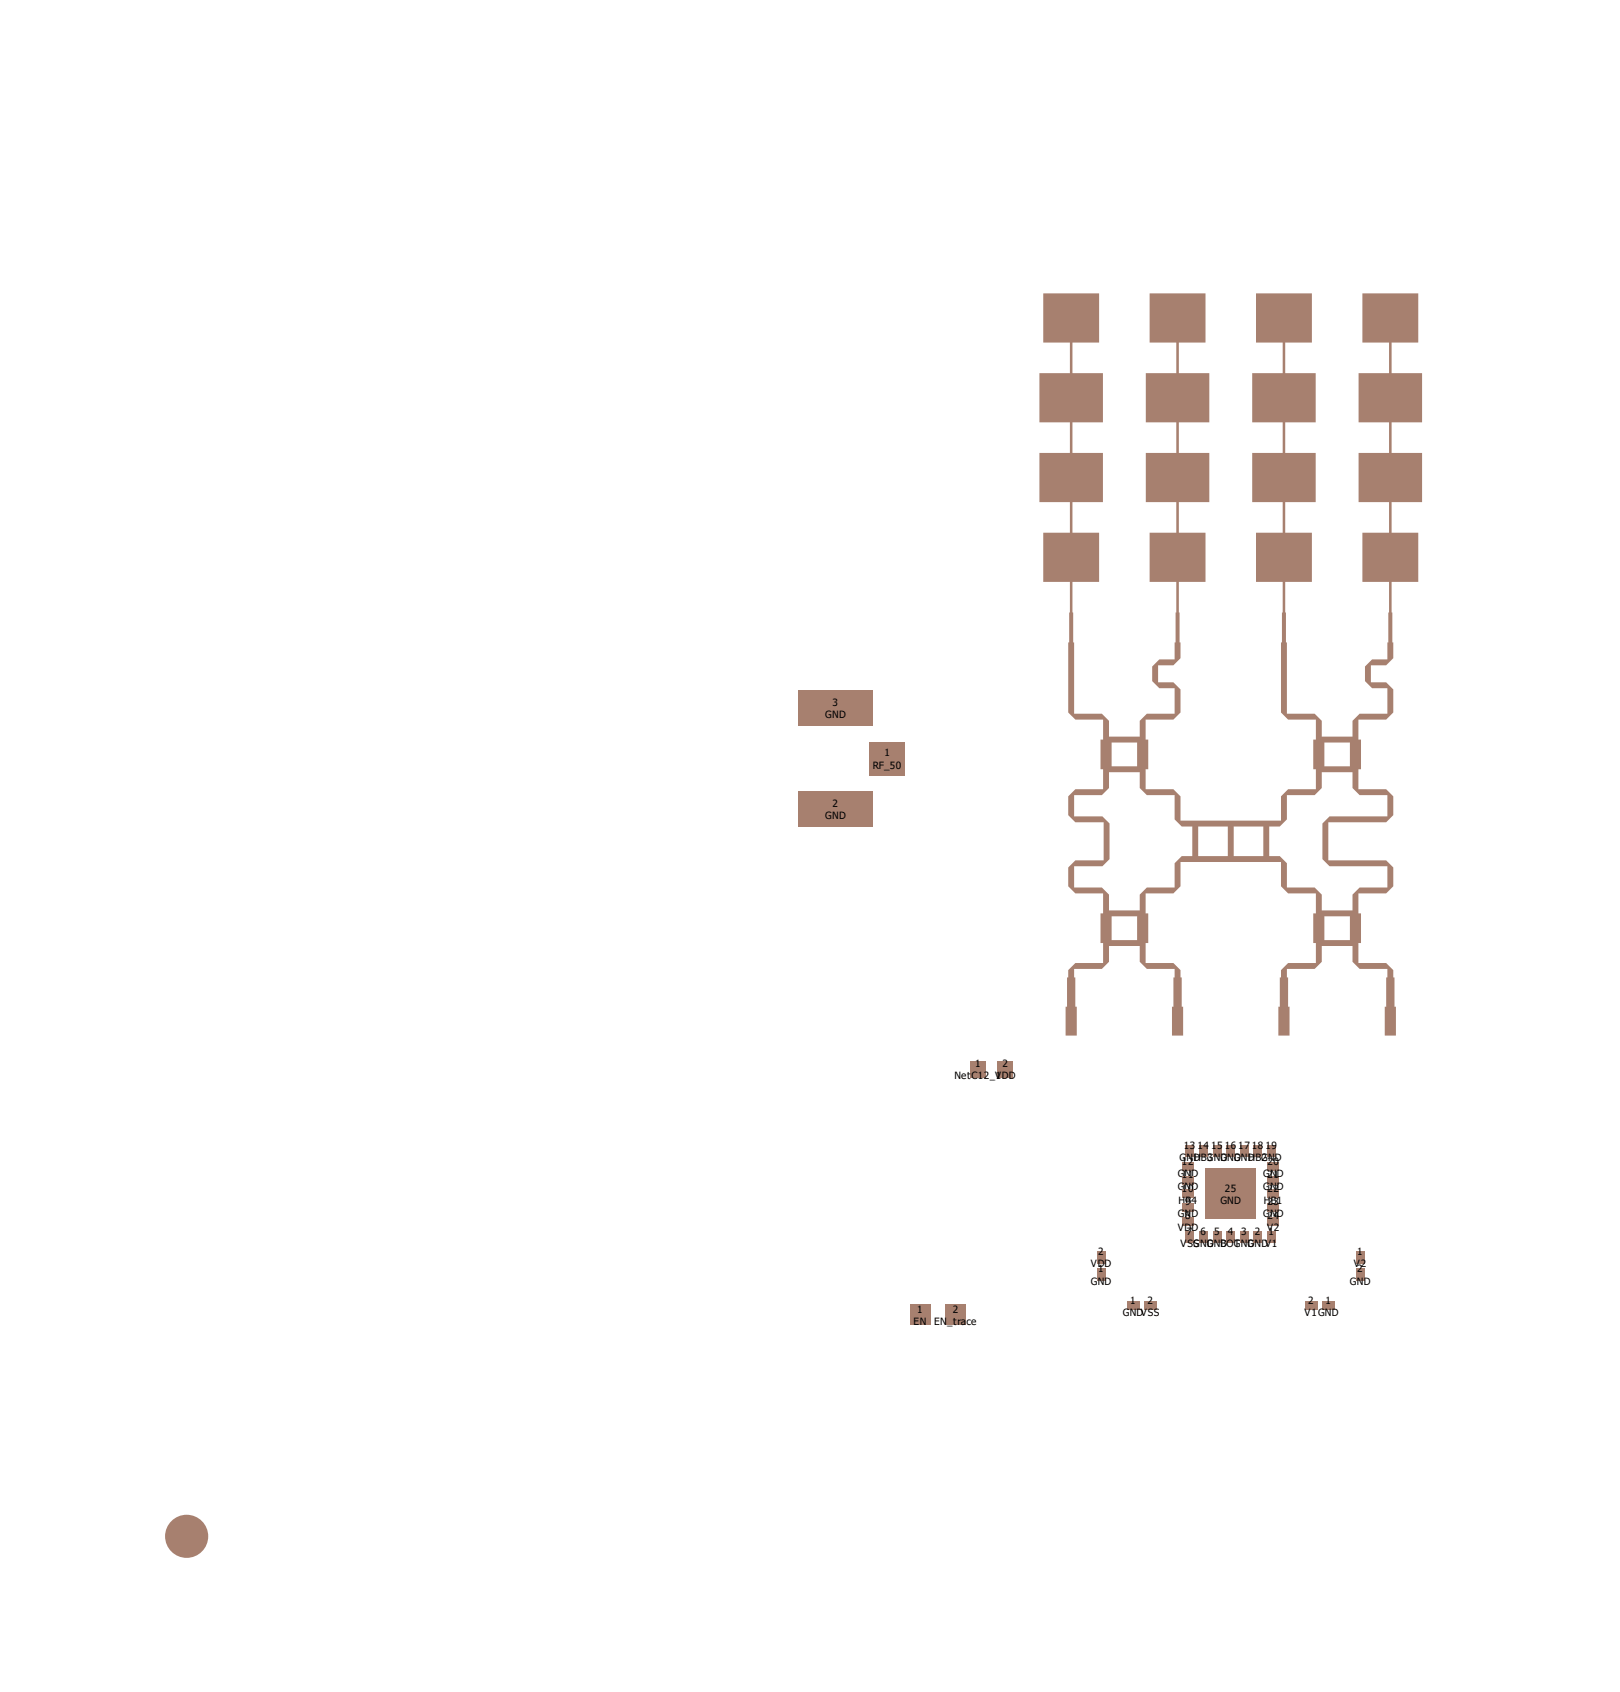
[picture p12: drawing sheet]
<svg xmlns="http://www.w3.org/2000/svg" width="159mm" height="166mm" viewBox="0 0 159 166" stroke-linecap="round" stroke-linejoin="round" font-family="sans-serif">
<defs><g id="words">
<g font-size="1">
<text x="80.9" y="70.4">GND</text>
<text x="81.6" y="69.2">3</text>
<text x="85.5" y="75.3">RF_50</text>
<text x="86.7" y="74.1">1</text>
<text x="80.9" y="80.2">GND</text>
<text x="81.6" y="79">2</text>
<text x="93.5" y="105.7">NetC12_V</text>
<text x="95.6" y="104.6">1</text>
<text x="97.6" y="105.7">1DD</text>
<text x="98.2" y="104.6">2</text>
<text x="115.6" y="113.8">GND 3</text>
<text x="116" y="112.6">13</text>
<text x="117" y="113.8">HBGNG</text>
<text x="117.4" y="112.6">14</text>
<text x="118.7" y="112.6">15</text>
<text x="119.6" y="113.8">DNG</text>
<text x="120" y="112.6">16</text>
<text x="120.9" y="113.8">DND 2</text>
<text x="121.3" y="112.6">17</text>
<text x="122.3" y="113.8">HBGND</text>
<text x="122.7" y="112.6">18</text>
<text x="124" y="112.6">19</text>
<text x="115.4" y="115.3">G1N1D</text>
<text x="115.4" y="116.6">G1N0D</text>
<text x="115.4" y="119.3">GND</text>
<text x="115.5" y="118">H9</text>
<text x="115.8" y="114.1">12</text>
<text x="116.1" y="119.5">8</text>
<text x="116.2" y="118">B4</text>
<text x="119.6" y="118">GND</text>
<text x="120" y="116.8">25</text>
<text x="123.8" y="119.3">G2N4D</text>
<text x="123.8" y="116.6">G2N2D</text>
<text x="123.8" y="115.3">G2N1D</text>
<text x="123.9" y="118">H2B31</text>
<text x="124.2" y="114.1">20</text>
<text x="106.9" y="124.2">VDD</text>
<text x="106.9" y="125.9">GND</text>
<text x="107.6" y="123">2</text>
<text x="107.6" y="124.7">1</text>
<text x="115.4" y="120.6">VDD</text>
<text x="115.7" y="122.2">VSGNG</text>
<text x="116.3" y="121">7</text>
<text x="116.9" y="122.2">S</text>
<text x="117.6" y="121">6</text>
<text x="118.3" y="122.2">DNBOGNG</text>
<text x="119" y="121">5</text>
<text x="119.6" y="122.2">D T</text>
<text x="120.3" y="121">4</text>
<text x="121.6" y="121">3</text>
<text x="122.3" y="122.2">DNDV1</text>
<text x="123" y="121">2</text>
<text x="124.2" y="120.6">V2</text>
<text x="124.3" y="121">1</text>
<text x="132.3" y="125.9">GND</text>
<text x="132.7" y="124.2">V2</text>
<text x="133" y="123">1</text>
<text x="133" y="124.7">2</text>
<text x="89.5" y="129.8">EN</text>
<text x="89.9" y="128.6">1</text>
<text x="91.5" y="129.8">EN_trace</text>
<text x="93.4" y="128.6">2</text>
<text x="110" y="129">GNDVSS</text>
<text x="110.7" y="127.8">1</text>
<text x="112.4" y="127.8">2</text>
<text x="127.8" y="129">V1GND</text>
<text x="128.2" y="127.8">2</text>
<text x="129.9" y="127.8">1</text>
</g>
</g></defs>
<g fill="#a7806f">
<path d="M102.2 28.7v4.9h2.6v3h-2.9v4.8h2.9v3h-2.9v4.8h2.9v3h-2.6v4.8h2.6v6h-.1v6.8l.7 .7h2.7v2h-.3v2.9h.3v1.9h-2.7l-.7 .7v1.9l.7 .7h2.8v3.7h-2.8l-.7 .7v1.9l.7 .6h2.7v2h-.3v2.9h.3v2h-2.7l-.7 .7v.7h-.1v2.8l-.2 .1v2.8h1.1v-2.8l-.1-.1v-2.8h-.1v-.8l2.7-.1 .7-.6v-1.6h3v1.6l.7 .6h2.7v.9h-.1v2.8l-.2 .1v2.8h1.1v-2.8h-.1v-2.9h-.1v-.7l-.7-.7h-2.7v-2h.2v-2.9h-.2v-2h2.7l.7-.6v-2.4h9.8v2.4l.7 .6h2.7v2h-.2v2.9h.2v2h-2.7l-.7 .7v.7h-.1v2.9h-.1v2.8h1.1v-2.8h-.2v-2.9h-.1v-.8l2.7-.1 .7-.6v-1.6h3v1.6l.7 .6h2.8v.9h-.2v2.8l-.1 .1v2.8h1.1v-2.8l-.2-.1v-2.8h-.1v-.7l-.7-.7h-2.7v-2h.3v-2.9h-.3v-2h2.7l.7-.6v-1.9l-.7-.7h-5.6v-3.7h5.6l.7-.7v-1.9l-.7-.7h-2.7v-1.9h.3v-2.9h-.3v-2h2.7l.7-.7v-2.2l-.7-.7h-1.5v-1.7h1.5l.7-.7v-1.5h-.1v-3v-3h2.6v-4.8h-2.6v-3h3v-4.8h-3v-3h3v-4.8h-3v-3h2.6v-4.9h-5.5v4.9h2.6v3h-3v4.8h3v3h-3v4.8h3v3h-2.6v4.8h2.6v3h-.1v4.6h-1.5l-.7 .7v1.4l.7 .7h1.5v2.5h-2.8l-.7 .7v1.6h-3v-1.6l-.7-.7h-2.7v-6.9h-.1l-.1-6h2.7v-4.8h-2.7v-3h3v-4.8h-3v-3h3v-4.8h-3v-3h2.7v-4.9h-5.5v4.9h2.6v3h-3v4.8h3v3h-3v4.8h3v3h-2.6v4.8h2.6l-.1 6h-.1v6.8l.7 .7h2.7v2h-.2v2.9h.2v1.9h-2.7l-.7 .7v2.4h-9.8v-2.4l-.7-.7h-2.7v-1.9h.2v-2.9h-.2v-2h2.7l.7-.7v-2.2l-.7-.7h-1.5v-1.7h1.5l.7-.7v-1.5h-.1v-3h-.1v-3h2.6v-4.8h-2.6v-3h3v-4.8h-3v-3h3v-4.8h-3v-3h2.6v-4.9h-5.4v4.9h2.6v3h-3v4.8h3v3h-3v4.8h3v3h-2.6v4.8h2.6v3h-.1l-.1 4.6h-1.5l-.7 .7v1.4l.7 .7h1.5v2.5h-2.7l-.7 .7v1.6h-3v-1.6l-.7-.7h-2.7v-6.9h-.1l-.1-6h2.6v-4.8h-2.6v-3h3v-4.8h-3v-3h3v-4.8h-3v-3h2.6v-4.9zM129.8 72.8h2.5v2.3h-2.5zM129.8 89.8h2.5v2.3h-2.5zM126.1 77.9h2.7l.7-.7v-1.5h3v1.5l.7 .7h2.8v2.1h-5.7l-.7 .7v3.5l.7 .7h5.7v2.1h-2.8l-.7 .7v1.5h-3v-1.5l-.7-.7h-2.7v-2.4l-.7-.7h-1v-2.9h1l.7-.7zM120.9 81h2.9v2.9h-2.9zM117.4 81h2.9v2.9h-2.9zM108.9 72.8h2.5v2.3h-2.5zM108.9 89.8h2.5v2.3h-2.5zM105.3 77.9h2.7l.7-.7v-1.5h3v1.5l.7 .7h2.7v2.4l.7 .7h1v2.9h-1l-.7 .7v2.4h-2.7l-.7 .7v1.5h-3v-1.5l-.7-.7h-2.7v-2.1h2.7l.7-.7v-3.5l-.7-.7h-2.7z"/>
<circle cx="18.3" cy="150.5" r="2.11"/>
</g>
<g fill="#a7806f">
<path d="M107.5 122.6h.8v1.2h-.8z" fill-rule="evenodd"/>
<path d="M107.5 124.3h.8v1.2h-.8z" fill-rule="evenodd"/>
<path d="M129.6 127.5h1.2v.9h-1.2z" fill-rule="evenodd"/>
<path d="M127.9 127.5h1.2v.9h-1.2z" fill-rule="evenodd"/>
<path d="M110.5 127.5h1.1v.9h-1.1z" fill-rule="evenodd"/>
<path d="M112.1 127.5h1.2v.9h-1.2z" fill-rule="evenodd"/>
<path d="M132.9 122.6h.8v1.2h-.8z" fill-rule="evenodd"/>
<path d="M132.9 124.3h.8v1.2h-.8z" fill-rule="evenodd"/>
<path d="M118.1 114.5h5v5h-5z" fill-rule="evenodd"/>
<path d="M124.2 119.2h1.1v.9h-1.1z" fill-rule="evenodd"/>
<path d="M124.2 117.9h1.1v.8h-1.1z" fill-rule="evenodd"/>
<path d="M124.2 116.6h1.1v.8h-1.1z" fill-rule="evenodd"/>
<path d="M124.2 115.2h1.1v.9h-1.1z" fill-rule="evenodd"/>
<path d="M124.2 113.9h1.1v.9h-1.1z" fill-rule="evenodd"/>
<path d="M124.2 112.3h.8v1.1h-.8z" fill-rule="evenodd"/>
<path d="M122.8 112.3h.9v1.1h-.9z" fill-rule="evenodd"/>
<path d="M121.5 112.3h.9v1.1h-.9z" fill-rule="evenodd"/>
<path d="M120.2 112.3h.8v1.1h-.8z" fill-rule="evenodd"/>
<path d="M118.9 112.3h.8v1.1h-.8z" fill-rule="evenodd"/>
<path d="M117.5 112.3h.9v1.1h-.9z" fill-rule="evenodd"/>
<path d="M116.2 112.3h.8v1.1h-.8z" fill-rule="evenodd"/>
<path d="M115.9 113.9h1.1v.9h-1.1z" fill-rule="evenodd"/>
<path d="M115.9 115.2h1.1v.9h-1.1z" fill-rule="evenodd"/>
<path d="M115.9 116.6h1.1v.8h-1.1z" fill-rule="evenodd"/>
<path d="M115.9 117.9h1.1v.8h-1.1z" fill-rule="evenodd"/>
<path d="M115.9 119.2h1.1v.9h-1.1z" fill-rule="evenodd"/>
<path d="M116.2 120.6h.8v1.1h-.8z" fill-rule="evenodd"/>
<path d="M117.5 120.6h.9v1.1h-.9z" fill-rule="evenodd"/>
<path d="M118.9 120.6h.8v1.1h-.8z" fill-rule="evenodd"/>
<path d="M120.2 120.6h.8v1.1h-.8z" fill-rule="evenodd"/>
<path d="M121.5 120.6h.9v1.1h-.9z" fill-rule="evenodd"/>
<path d="M122.8 120.6h.9v1.1h-.9z" fill-rule="evenodd"/>
<path d="M124.2 120.6h.8v1.1h-.8z" fill-rule="evenodd"/>
<path d="M92.7 127.8h2v2h-2z" fill-rule="evenodd"/>
<path d="M89.2 127.8h2v2h-2z" fill-rule="evenodd"/>
<path d="M97.7 104h1.6v1.6h-1.6z" fill-rule="evenodd"/>
<path d="M95.1 104h1.5v1.6h-1.5z" fill-rule="evenodd"/>
<path d="M85.2 72.7h3.5v3.3h-3.5z" fill-rule="evenodd"/>
<path d="M78.2 67.7h7.3v3.5h-7.3z" fill-rule="evenodd"/>
<path d="M78.2 77.5h7.3v3.5h-7.3z" fill-rule="evenodd"/>
</g>
<use href="#words"/>
</svg>
